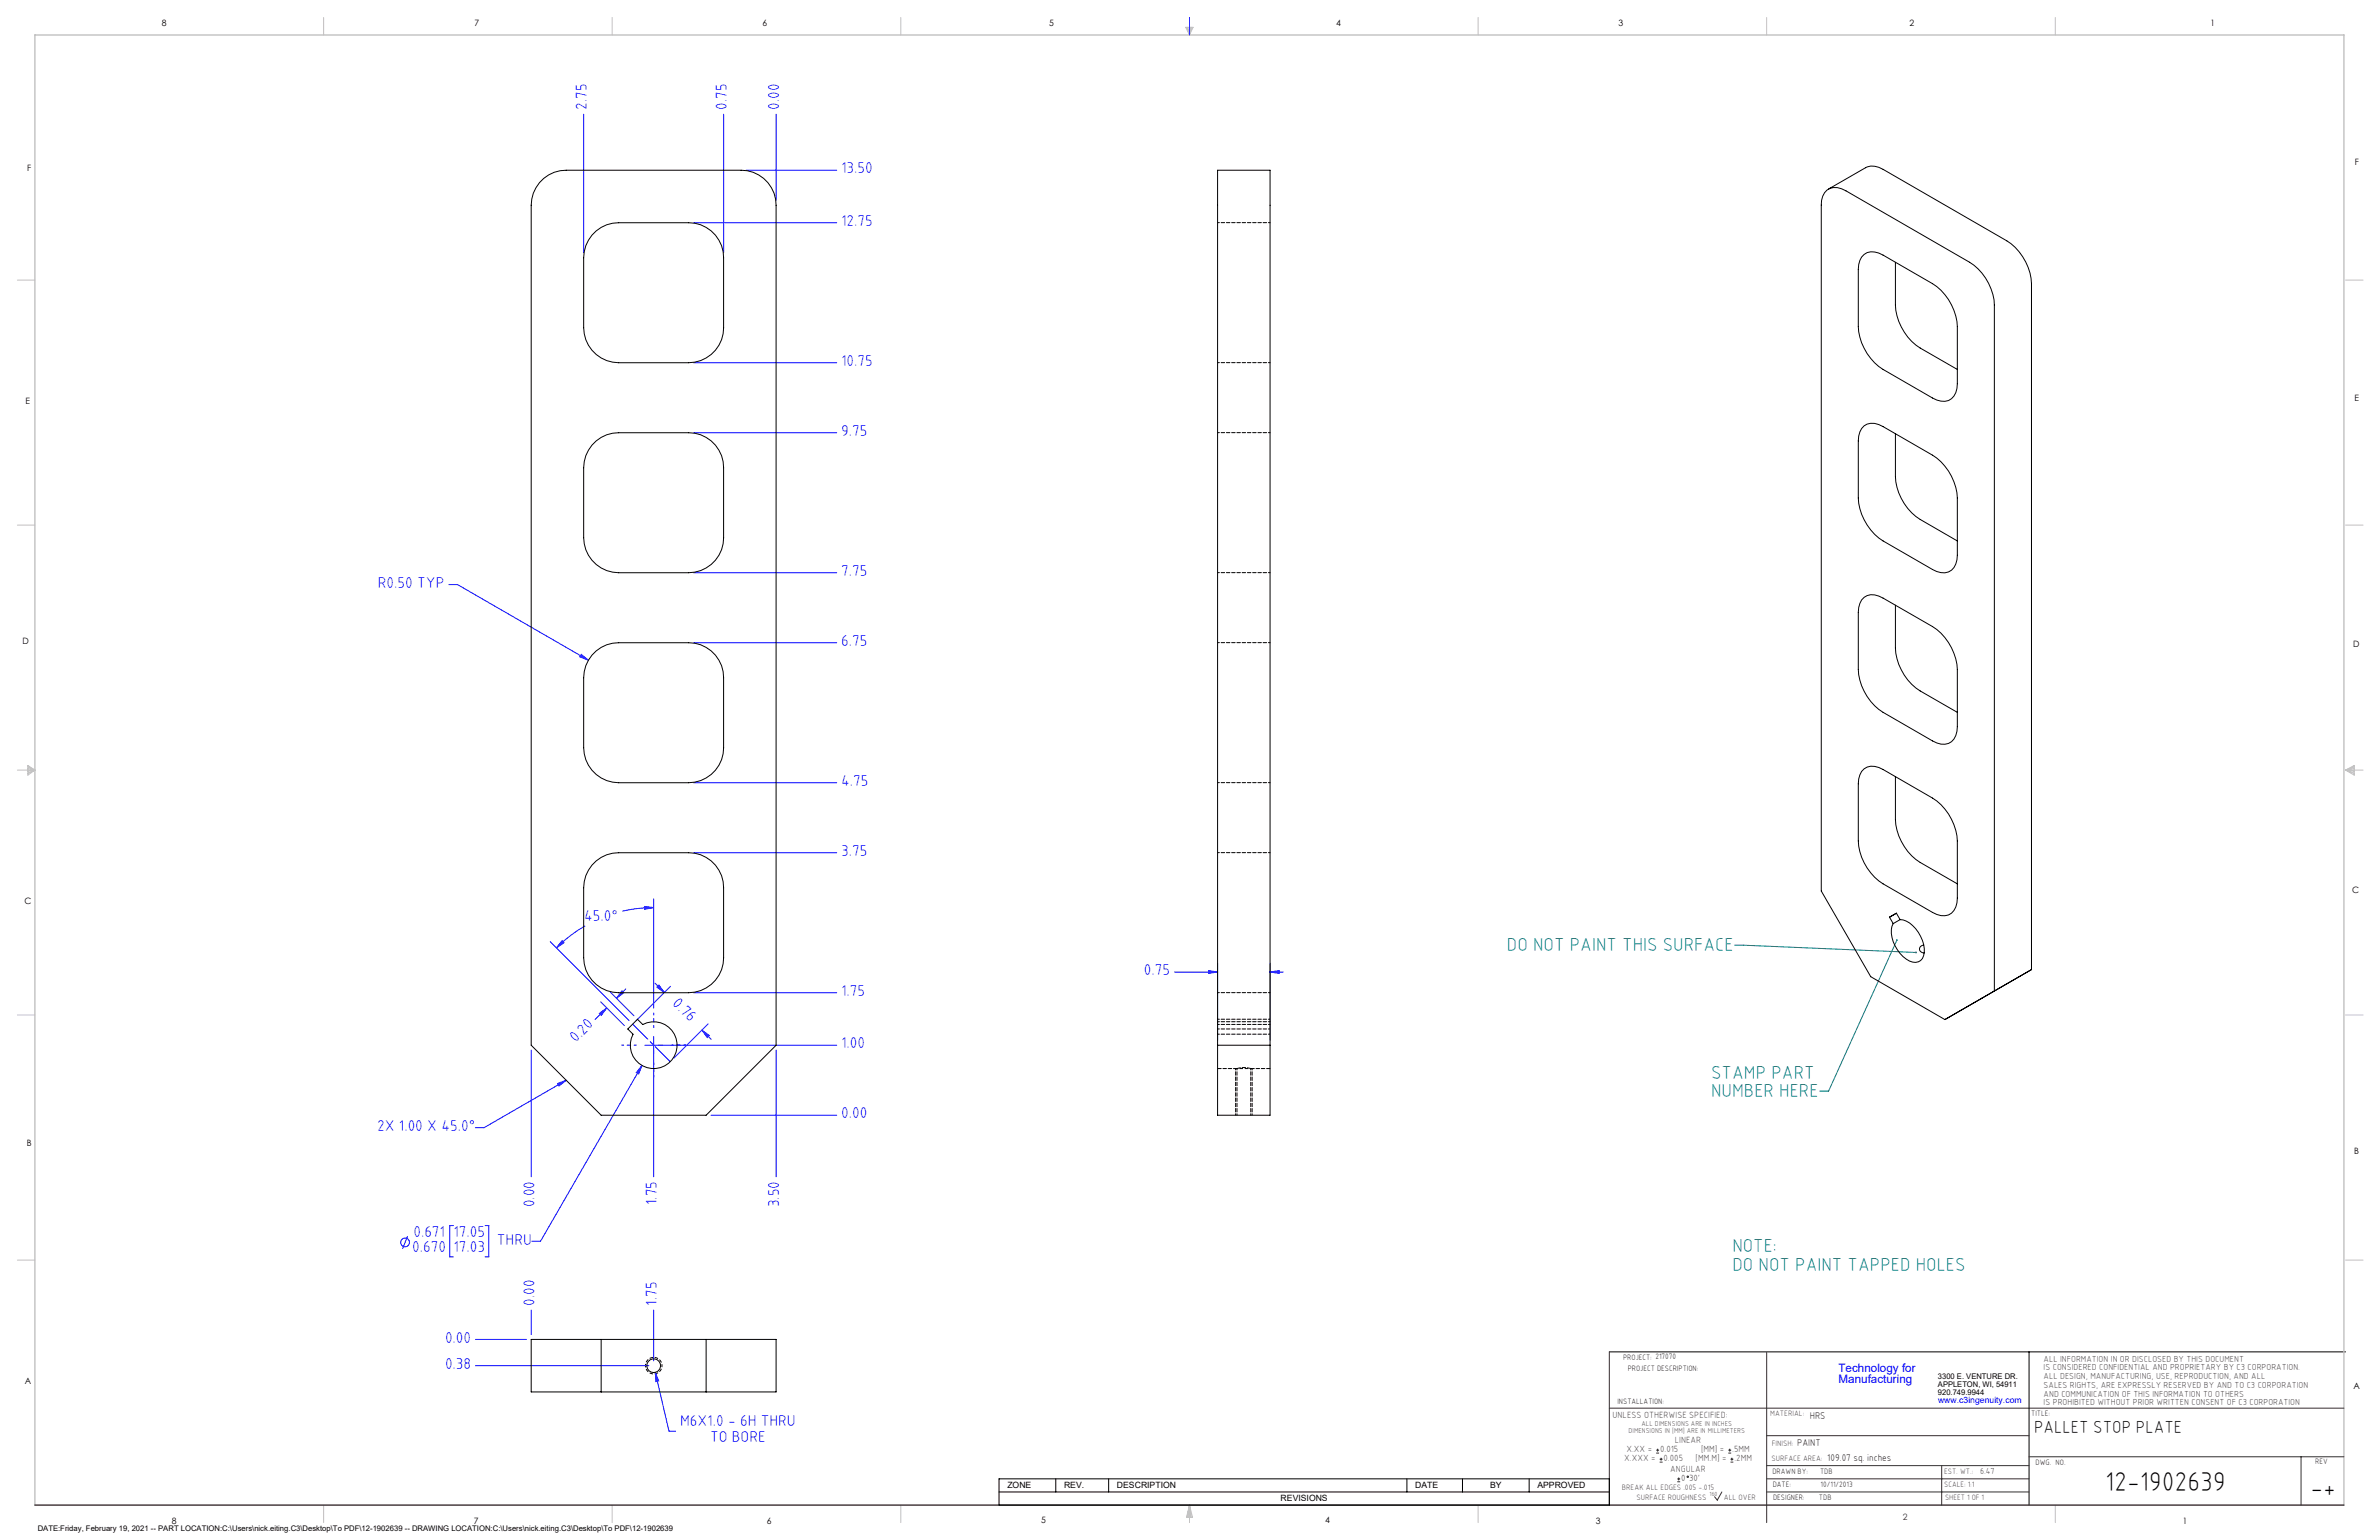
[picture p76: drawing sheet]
<svg xmlns="http://www.w3.org/2000/svg" width="864mm" height="559mm" viewBox="0 0 864 559" stroke-linecap="round" stroke-linejoin="round" font-family="sans-serif">
<defs><g id="words">
<g font-size="9.9">
<text x="764.2" y="541.1">12-1902639</text>
<text x="838.7" y="543.2">-+</text>
</g>
<g font-size="6.8" fill="#008080">
<text x="547" y="345.2">DO NOT PAINT THIS SURFACE</text>
<text x="621.2" y="391.4">STAMP PART</text>
<text x="621.2" y="398.2">NUMBER HERE</text>
<text x="628.9" y="454.5">NOTE:</text>
<text x="628.9" y="461.3">DO NOT PAINT TAPPED HOLES</text>
</g>
<text font-size="6.3" x="738.4" y="519.9">PALLET STOP PLATE</text>
<g font-size="5.7" fill="#00f">
<text x="213" y="39.9" transform="rotate(-90 213 39.9)">2.75</text>
<text x="263.8" y="39.9" transform="rotate(-90 263.8 39.9)">0.75</text>
<text x="282.9" y="39.9" transform="rotate(-90 282.9 39.9)">0.00</text>
<text x="305.3" y="62.9">13.50</text>
<text x="305.3" y="81.9">12.75</text>
<text x="305.3" y="132.7">10.75</text>
<text x="305.3" y="158.1">9.75</text>
<text x="305.3" y="208.9">7.75</text>
<text x="137.2" y="213.2">R0.50 TYP</text>
<text x="305.3" y="234.3">6.75</text>
<text x="305.3" y="285.1">4.75</text>
<text x="305.3" y="310.5">3.75</text>
<text x="212.1" y="334.2">45.0°</text>
<text x="415.3" y="353.8">0.75</text>
<text x="243.8" y="364.4" transform="rotate(45 243.8 364.4)">0.76</text>
<text x="305.3" y="361.3">1.75</text>
<text x="209" y="378.6" transform="rotate(-45 209 378.6)">0.20</text>
<text x="305.3" y="380.4">1.00</text>
<text x="305.3" y="405.8">0.00</text>
<text x="136.9" y="410.3">2X 1.00 X 45.0°</text>
<text x="238.4" y="437.3" transform="rotate(-90 238.4 437.3)">1.75</text>
<text x="194" y="438.1" transform="rotate(-90 194 438.1)">0.00</text>
<text x="282.9" y="438.1" transform="rotate(-90 282.9 438.1)">3.50</text>
<text x="150.1" y="448.7">0.671</text>
<text x="164.6" y="448.7">17.05</text>
<text x="149.7" y="454.3">0.670</text>
<text x="164.6" y="454.3">17.03</text>
<text x="180.4" y="451.9">THRU</text>
<text x="194" y="473.8" transform="rotate(-90 194 473.8)">0.00</text>
<text x="238.4" y="473.8" transform="rotate(-90 238.4 473.8)">1.75</text>
<text x="161.5" y="487.1">0.00</text>
<text x="161.5" y="496.7">0.38</text>
<text x="246.9" y="517.6">M6X1.0 - 6H THRU</text>
<text x="257.8" y="523.3">TO BORE</text>
</g>
<g font-size="4.2" fill="#00f">
<text x="667.4" y="497.7">Technology for</text>
<text x="667.4" y="502">Manufacturing</text>
</g>
<g font-size="3.5">
<text x="657" y="514.9">HRS</text>
<text x="652.4" y="524.7">PAINT</text>
<text x="663.3" y="530.1">109.07 sq. inches</text>
</g>
<g font-size="3.3" fill="#382c30">
<text x="585.4" y="514.4">UNLESS OTHERWISE SPECIFIED:</text>
<text x="590.4" y="526.8">X.XX =</text>
<text x="602.6" y="526.8">0.015</text>
<text x="608" y="523.6">LINEAR</text>
<text x="617.5" y="526.8">[MM] =</text>
<text x="628.8" y="526.8">.5MM</text>
<text x="589.6" y="530.1">X.XXX =</text>
<text x="603.9" y="530.1">0.005</text>
<text x="606.3" y="534">ANGULAR</text>
<text x="615.5" y="530.1">[MM.M] =</text>
<text x="629.6" y="530.1">.2MM</text>
<text x="610.3" y="537.3">0</text>
<text x="613.2" y="537.3">30'</text>
</g>
<g font-size="3.2">
<text x="58.8" y="9.6">8</text>
<text x="172.3" y="9.5">7</text>
<text x="276.8" y="9.5">6</text>
<text x="380.9" y="9.6">5</text>
<text x="485" y="9.5">4</text>
<text x="587.5" y="9.5">3</text>
<text x="693.1" y="9.5">2</text>
<text x="802.4" y="9.5">1</text>
<text x="854.9" y="59.8">F</text>
<text x="9.9" y="62">F</text>
<text x="9.3" y="146.5">E</text>
<text x="854.7" y="145.5">E</text>
<text x="8.2" y="233.6">D</text>
<text x="854.3" y="234.9">D</text>
<text x="8.9" y="328.1">C</text>
<text x="853.9" y="324.1">C</text>
<text x="9.7" y="415.8">B</text>
<text x="854.6" y="418.6">B</text>
<text x="9" y="502">A</text>
<text x="854.3" y="503.9">A</text>
<text x="62.3" y="552.9">8</text>
<text x="172" y="552.9">7</text>
<text x="278.3" y="552.9">6</text>
<text x="377.9" y="552.8">5</text>
<text x="481" y="552.8">4</text>
<text x="579.3" y="552.8">3</text>
<text x="792.4" y="552.8">1</text>
</g>
<g font-size="3.2" fill="#382c30">
<text x="741.9" y="494.1">ALL INFORMATION IN OR DISCLOSED BY THIS DOCUMENT</text>
<text x="741.9" y="497.3">IS CONSIDERED CONFIDENTIAL AND PROPRIETARY BY C3 CORPORATION.</text>
<text x="741.9" y="500.4">ALL DESIGN, MANUFACTURING, USE, REPRODUCTION, AND ALL</text>
<text x="741.9" y="503.6">SALES RIGHTS, ARE EXPRESSLY RESERVED BY AND TO C3 CORPORATION</text>
<text x="741.9" y="506.8">AND COMMUNICATION OF THIS INFORMATION TO OTHERS</text>
<text x="741.9" y="510">IS PROHIBITED WITHOUT PRIOR WRITTEN CONSENT OF C3 CORPORATION</text>
<text x="718.8" y="534.7">6.47</text>
<text x="690.7" y="551.6">2</text>
</g>
<text font-size="3.1" fill="#00f" x="703.5" y="509.2">www.c3ingenuity.com</text>
<g font-size="3.1">
<text x="365.7" y="540">ZONE</text>
<text x="386.3" y="540">REV.</text>
<text x="405.5" y="540">DESCRIPTION</text>
<text x="464.9" y="544.8">REVISIONS</text>
<text x="513.7" y="540">DATE</text>
<text x="540.9" y="540">BY</text>
<text x="558.1" y="540">APPROVED</text>
</g>
<g font-size="2.8">
<text x="589.2" y="493.3">PROJECT: 217070</text>
<text x="590.9" y="497.3">PROJECT DESCRIPTION:</text>
<text x="703.5" y="500.5">3300 E. VENTURE DR.</text>
<text x="703.5" y="503.3">APPLETON, WI, 54911</text>
<text x="587.1" y="509.6">INSTALLATION:</text>
<text x="703.5" y="506.2">920.749.9944</text>
<text x="737.3" y="513.8">TITLE:</text>
<text x="738.9" y="531.5">DWG. NO.</text>
<text x="840.5" y="531.3">REV</text>
<text x="643.4" y="534.9">DRAWN BY:</text>
<text x="643.5" y="539.7">DATE:</text>
<text x="660.7" y="534.7">TDB</text>
<text x="660.9" y="539.6">10/11/2013</text>
<text x="643.6" y="544.4">DESIGNER:</text>
<text x="660.3" y="544.3">TDB</text>
<text x="13.7" y="555.5">DATE:Friday, February 19, 2021 -- PART LOCATION:C:\Users\nick.eiting.C3\Desktop\To PDF\12-1902639 -- DRAWING LOCATION:C:\Users\nick.eiting.C3\Desktop\To PDF\12-1902639</text>
</g>
<g font-size="2.8" fill="#382c30">
<text x="642.6" y="513.8">MATERIAL:</text>
<text x="643.2" y="524.8">FINISH:</text>
<text x="643.1" y="530.1">SURFACE AREA:</text>
<text x="705.7" y="534.7">EST. WT.:</text>
<text x="705.7" y="539.7">SCALE: 1:1</text>
<text x="588.8" y="540.5">BREAK ALL EDGES .005 -.015</text>
<text x="594" y="544.2">SURFACE ROUGHNESS</text>
<text x="625.8" y="544.2">ALL OVER</text>
<text x="706.1" y="544.4">SHEET 1 OF 1</text>
</g>
<g font-size="2.5" fill="#382c30">
<text x="591.2" y="520.1">DIMENSIONS IN [MM] ARE IN MILLIMETERS</text>
<text x="595.9" y="517.3">ALL DIMENSIONS ARE IN INCHES</text>
</g>
<text font-size="2.2" fill="#382c30" x="620.6" y="542.9">160</text>
</g></defs>
<path d="M584.2 490.5h267.3M736.6 490.5v55.6M362.7 536.6h221.5v9.5h-221.5zM383.3 536.6v4.8M402.4 536.6v4.8M510.7 536.6v4.8M530.9 536.6v4.8M555.1 536.6v4.8M362.7 541.4h221.5" fill="none" stroke="#000" stroke-width=".36"/>
<g fill="none" stroke="#c0c0c0" stroke-width=".36">
<path d="M117.5 6.4v6.3M222.2 6.4v6.3M327 6.4v6.3M430.4 9.9h2.7l-1.3 2.8zM430.9 9.9l.9 2.8M431.2 9.9l.6 2.8M432.1 9.9l-.3 2.8M432.6 9.9l-.8 2.8M536.6 6.4v6.3M641.3 6.4v6.3M746.1 6.4v6.3M6.3 101.6h6.4"/>
<path d="M851.5 101.6h6.3M6.3 190.5h6.4M851.5 190.5h6.3M6.3 279.4h6.4M10.1 277.7l2.6 1.7-2.6 1.9zM10.1 278.2l2.6 1.2M10.1 278.8l2.6 .6M12.7 279.4l-2.6 1.2M12.7 279.4l-2.6 .5M851.5 279.4h6.3M851.5 279.4l3.1 .5M851.5 279.4l3.1 1.2"/>
<path d="M851.5 279.4l3.1-1.7v3.6zM854.6 278.8l-3.1 .6M854.6 278.2l-3.1 1.2M6.3 368.3h6.4M851.5 368.3h6.3M6.3 457.2h6.4M851.5 457.2h6.3M117.5 546.1v6.4M222.2 546.1v6.4M327 546.1v6.4M431.8 546.1v6.4M431.8 546.1l1.1 4.5h-2.2z"/>
<path d="M431.8 546.1l.6 4.5M431.8 546.1l-.9 4.5M431.8 546.1l-.4 4.5M431.8 546.1l.3 4.5M536.6 546.1v6.4M746.1 546.1v6.4"/>
</g>
<path d="M12.7 546.1v-533.4h838.2v533.4" fill="none" stroke="#c0c0c0" stroke-width=".5"/>
<g fill="none" stroke="#00f" stroke-width=".36">
<path d="M431.8 6.4v6.3M211.9 41.5v50.2M262.7 41.5v50.2M281.7 41.5v31.2M270.8 61.8h32.9M251.8 80.8h51.9M251.8 131.6h51.9M251.8 157h51.9M162.9 212.1h3.2l47.5 27.5M251.8 207.8h51.9M211 237.5l2.6 2.1-3.1-1.3zM251.8 233.2h51.9"/>
<path d="M251.8 284h51.9M251.8 309.4h51.9M212.4 336l-5.1 3.3-5.3 4.7M234 328.9l3.3 .4-3.3 .7zM237.3 329.3l-6.3 .4-5.1 .9M237.3 326.1v39.7M199.7 341.7l28.7 28.6M204 341.3l.8 .8-2.8 1.9zM221.5 360l8.7 8.6M225.8 359.5l.7 .7-2.7 2zM227.2 358.8l-3.4 3.4M237.8 356.8l3.4 3.4"/>
<path d="M238.4 358.2l.8-.8 2 2.8zM243.4 357.9l-12.5 12.4M426.3 352.7h15.7M438.7 352.2l3.3 .5-3.3 .5zM442 349.5v28M461 352.7l3.4-.5v1zM461 349.5v28M461 352.7h4.8M217.6 367.7l2.6-1.9-1.9 2.6zM218 363.5l8.6 8.6M220.2 365.8l-4.2 4.1M234.1 379.3h69.6"/>
<path d="M237.3 376.1v50.9M251.8 360.2h51.9M254.8 373.8l3.4 3.4M254.8 373.8l2.7 1.9-.7 .8zM257 371.5l-12.4 12.5M192.8 381v46M202.4 393.2l3.1-1.2-2.5 2.1zM205.5 392l-29.8 17.2h-3.2M233 386.6l-1.2 3.1-.8-.5zM233 386.6l-36.8 63.8h-3.2M281.7 381v46M258.1 404.7h45.6"/>
<path d="M148 448.6l-1.9 4.5M164.6 444.7h-1.3v11.4h1.3M176.1 444.7h1.3v11.4h-1.3M192.8 475.4v8.9M237.3 475.4v18.4M172.6 486h18.5M172.6 495.5h62.9M237.9 498l1.2 3.1-1 .2zM237.9 498l5 21.3h2.4"/>
<circle cx="147" cy="450.8" r="1.59"/>
</g>
<path d="M584.2 490.5v55.6M641.3 490.7v61.8M584.2 511h266.7M641.3 520.9h95.3M641.3 531.8h95.3M641.3 536.6h95.3M704.8 531.8v14.3M736.6 528.6h114.3M835.3 528.6v17.5M625.1 541.4l-1.7 2.9-1-1.2M641.3 541.4h95.3" fill="none" stroke="#382c30" stroke-width=".36"/>
<path d="M12.7 546.1h838.2" fill="none" stroke="#382c30" stroke-width=".5"/>
<path d="M448.5 387.7h6" fill="none" stroke="#000" stroke-width=".36" stroke-dasharray="1.3 .6" stroke-dashoffset=".5" stroke-linecap="butt"/>
<path d="M240.3 495.5a3 3 0 0 0-4.4-2.6 3 3 0 0 0-.2 5.2 3 3 0 0 0 4.6-2.3v-.3" fill="none" stroke="#000" stroke-width=".36" stroke-dasharray="1.3 .6" stroke-dashoffset=".7" stroke-linecap="butt"/>
<path d="M448.5 387.7v16.9M454.5 404.6v-16.9" fill="none" stroke="#000" stroke-width=".36" stroke-dasharray="1.3 .6" stroke-dashoffset=".8"/>
<path d="M629.7 343l65.8 2.6M688.6 341.1l-24.8 54.8h-3.2" fill="none" stroke="#008080" stroke-width=".36"/>
<path d="M231 379.2h-5.4M237.3 372.9v-5.3M243.7 379.2h5.3M237.3 385.6v5.3" fill="none" stroke="#00f" stroke-width=".36" stroke-dasharray="15.2 1.3 1.3 1.3" stroke-dashoffset="14.5"/>
<path d="M243.3 385.2l-13.6-13.6" fill="none" stroke="#00f" stroke-width=".36" stroke-dasharray="15.2 1.3 1.3 1.3" stroke-dashoffset="7.5"/>
<path d="M688.3 340.9a.34 .34 0 0 0 .1 .5 .34 .34 0 0 0 .5-.1 .34 .34 0 0 0-.2-.5l-.1 .3 .1-.3zM695.3 345.4v.5l.5-.1 .1-.2h-.4h.4l-.1-.2z" fill="#008080"/>
<g fill="#00f">
<path d="M254.8 373.8l2.7 1.9-.7 .8zM238.4 358.2l.8-.8 2 2.8z"/>
<path d="M234 328.9l3.3 .4-3.3 .7zM204 341.3l.8 .8-2.8 1.9z"/>
<path d="M233 386.6l-2 2.6 .8 .5zM202.4 393.2l3.1-1.2-2.5 2.1zM211 237.5l-.5 .8 3.1 1.3zM438.7 352.2l3.3 .5-3.3 .5zM461 352.7l3.4-.5v1zM237.9 498l.2 3.3 1-.2z"/>
<path d="M225.8 359.5l.7 .7-2.7 2zM217.6 367.7l2.6-1.9-1.9 2.6z"/>
</g>
<g fill="none" stroke="#000" stroke-width=".36">
<path d="M195.8 66.3a12.6 12.6 0 0 1 9.7-4.5h63.5a12.7 12.7 0 0 1 12.7 12.7v304.8l-25.4 25.4h-38.1l-25.4-25.4v-304.8a12.6 12.6 0 0 1 3-8.2zM442 61.8h19v342.9h-19zM663.8 68.6l13.4-7.7a5.9 5.9 0 0 1 6.4 .6l44.9 25.9a19.9 19.9 0 0 1 8.9 15.5v248.9M214.9 85.3a12.6 12.6 0 0 1 9.7-4.5h25.4a12.7 12.7 0 0 1 12.7 12.7v25.4a12.7 12.7 0 0 1-12.7 12.7h-25.4a12.8 12.8 0 0 1-12.7-12.7v-25.4a12.6 12.6 0 0 1 3-8.2zM676.7 92.3a5.8 5.8 0 0 1 6.9 .3l17.9 10.3a19.8 19.8 0 0 1 9 15.6v20.7a5.4 5.4 0 0 1-5.9 6.4l-3.1-1.2-17.9-10.3a19.8 19.8 0 0 1-9-15.6v-20.7a6.8 6.8 0 0 1 2.1-5.5zM688.1 95.2v15.5a20 20 0 0 0 9 15.6l13.4 7.8M676.7 154.5a5.9 5.9 0 0 1 6.9 .3l17.9 10.4a19.8 19.8 0 0 1 9 15.5v20.8a5.4 5.4 0 0 1-5.9 6.3l-3.1-1.1-17.9-10.4a19.9 19.9 0 0 1-9-15.6v-20.7a6.9 6.9 0 0 1 2.1-5.5zM688.1 157.4v15.5a19.8 19.8 0 0 0 9 15.6l13.4 7.8M214.9 161.5a12.6 12.6 0 0 1 9.7-4.5h25.4a12.7 12.7 0 0 1 12.7 12.7v25.4a12.7 12.7 0 0 1-12.7 12.7h-25.4a12.8 12.8 0 0 1-12.7-12.7v-25.4a12.6 12.6 0 0 1 3-8.2zM676.7 216.7a5.7 5.7 0 0 1 6.9 .3l17.9 10.4a19.9 19.9 0 0 1 9 15.5v20.8a5.4 5.4 0 0 1-5.9 6.3l-3.1-1.1-17.9-10.4a19.8 19.8 0 0 1-9-15.6v-20.7a6.9 6.9 0 0 1 2.1-5.5zM688.1 219.6v15.6a20 20 0 0 0 9 15.5l13.4 7.8M214.9 237.7a12.6 12.6 0 0 1 9.7-4.5h25.4a12.7 12.7 0 0 1 12.7 12.7v25.4a12.7 12.7 0 0 1-12.7 12.7h-25.4a12.8 12.8 0 0 1-12.7-12.7v-25.4a12.6 12.6 0 0 1 3-8.2z"/>
<path d="M676.7 279a5.8 5.8 0 0 1 6.9 .2l17.9 10.4a19.8 19.8 0 0 1 9 15.6v20.7a5.4 5.4 0 0 1-5.9 6.3l-3.1-1.1-17.9-10.4a19.8 19.8 0 0 1-9-15.5v-20.8a6.9 6.9 0 0 1 2.1-5.4zM688.1 281.8v15.6a20 20 0 0 0 9 15.5l13.4 7.8M214.9 313.9a12.6 12.6 0 0 1 9.7-4.5h25.4a12.7 12.7 0 0 1 12.7 12.7v25.4a12.7 12.7 0 0 1-12.7 12.7h-25.4a12.8 12.8 0 0 1-12.7-12.7v-25.4a12.6 12.6 0 0 1 3-8.2zM689.8 333.7a10.7 10.7 0 0 1 8.1 7.5 6.7 6.7 0 0 1-.7 7.3 5 5 0 0 1-6.4-1.4 12.2 12.2 0 0 1-4-11l.4-1M689.8 333.7l-1.4-2.3-2.5 1.4 1.3 2.3M689.8 333.7l-2.6 1.4M698.3 342.9a1.44 1.44 0 0 0-1.5 1.6 1.44 1.44 0 0 0 1.7 1.3M737.4 351.8l-13.4 7.8v-248.9a19.7 19.7 0 0 0-9-15.5l-44.9-25.9a5.4 5.4 0 0 0-8.4 1.9l-.6 3.2v248.9l18 31.1 26.9 15.6M737.4 351.8l-31.4 18.2M227.9 373.4l3.5-3.5 1.9 1.9a8.5 8.5 0 0 1 12.4 6.1 8.5 8.5 0 0 1-9.8 9.7 8.5 8.5 0 0 1-6.1-12.3zM442 379.3h19M719.5 362.2l-13.5 7.8"/>
<path d="M192.8 486h88.9v19.1h-88.9zM218.2 486v19.1M256.3 486v19.1"/>
<circle cx="237.3" cy="495.6" r="2.5"/>
</g>
<g fill="none" stroke="#000" stroke-width=".36" stroke-dasharray="1.3 .6" stroke-dashoffset=".6">
<path d="M461.1 80.8h-19.1M442 131.6h19.1M461.1 157h-19.1M442 207.8h19.1M461.1 233.2h-19.1M442 284h19.1M461.1 309.4h-19.1M442 360.2h19.1M461.1 375.3h-19.1M461.1 371.7h-19.1M461.1 373.4h-19.1M461.1 369.8h-19.1"/>
<path d="M461.1 370.7h-19.1"/>
</g>
<path d="M442 387.7h7M454 387.7a8.5 8.5 0 0 0-5 0M454 387.7h7.1" fill="none" stroke="#000" stroke-width=".36" stroke-dasharray="1.3 .6"/>
<path d="M449 387.7v16.9M454 404.6v-16.9" fill="none" stroke="#000" stroke-width=".36" stroke-dasharray="1.3 .6" stroke-dashoffset=".8"/>
<g fill="none" stroke="#382c30" stroke-width=".36">
<path d="M601.2 527.3h1.1M601.2 526.2h1.1M601.7 525.7v1M602.5 530.5h1M602.5 529.5h1M603 529v1M608.9 537.7h1M608.9 536.6h1M609.4 536.1v1.1M627.4 527.3h1M627.4 526.2h1M627.9 525.7v1"/>
<path d="M628.2 530.5h1M628.2 529.5h1M628.7 529v1"/>
<circle cx="612.7" cy="535.9" r=".27"/>
</g>
<use href="#words"/>
</svg>
